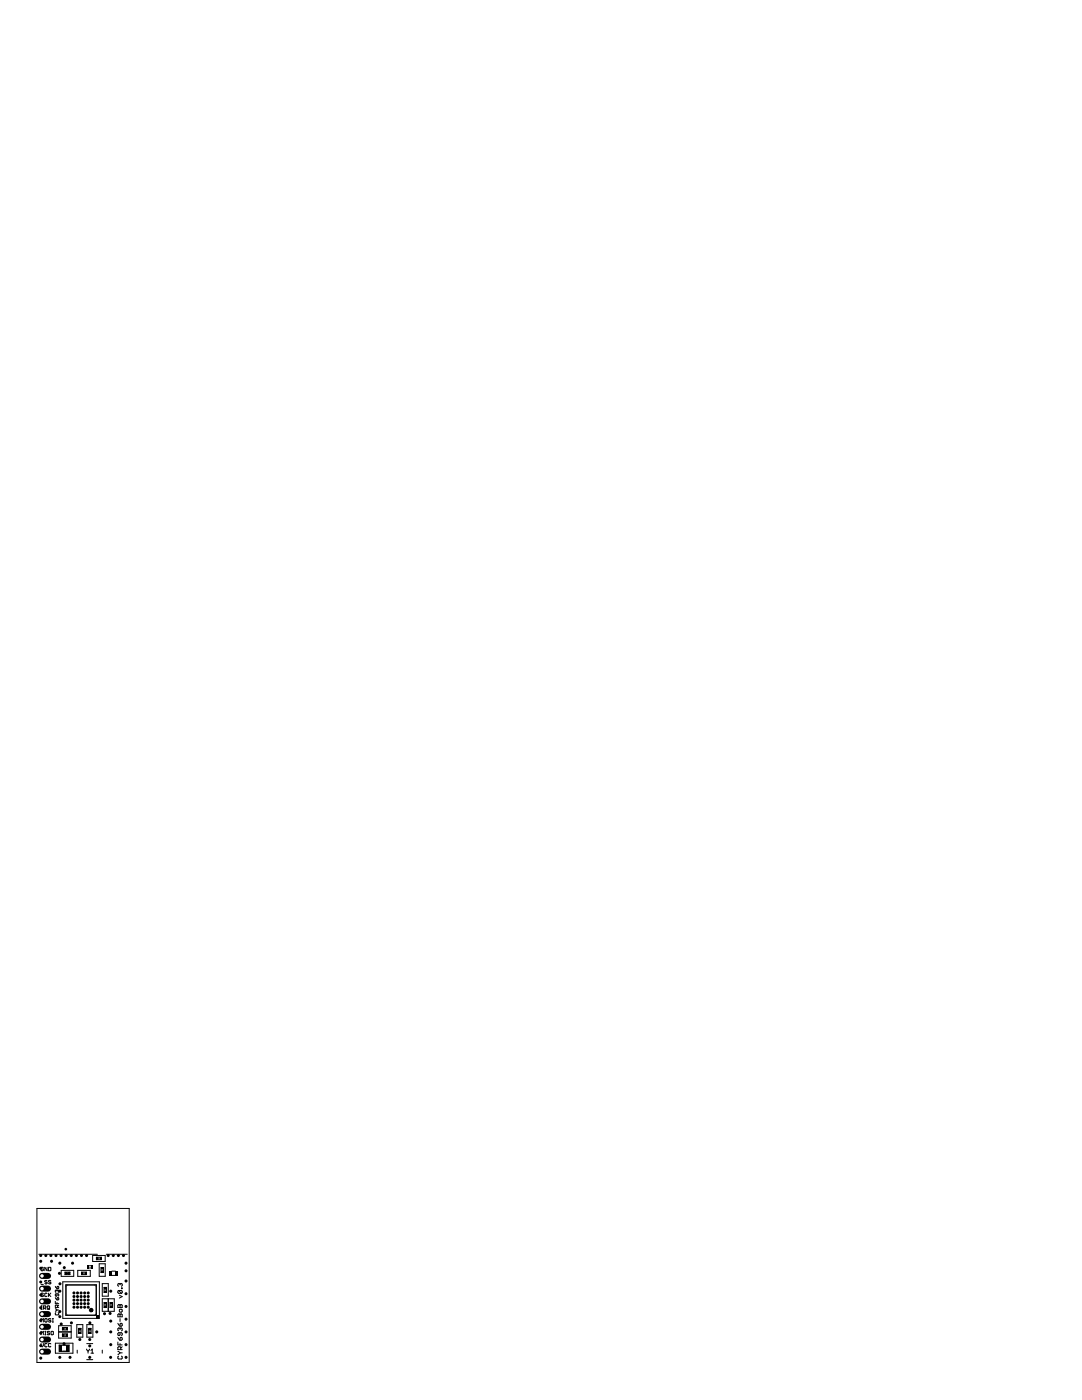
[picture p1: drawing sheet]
<svg xmlns="http://www.w3.org/2000/svg" width="216mm" height="279mm" viewBox="0 0 216 279" stroke-linecap="round" stroke-linejoin="round" font-family="sans-serif">
<g fill="none" stroke="#000" stroke-width=".2">
<path d="M7.4 241.2h18.4v30.7h-18.4zM7.7 250.3h11.7M8.2 256.3h.4M8.6 258.2l-.1-.1-.3 .1 .1 .2 .3 .1-.1 .3-.3-.2M8.6 253l-.1-.1-.3 .1 .1 .6 .3-.1v-.2h-.2M9.4 255.7l-.1-.2-.4 .2 .2 .2 .3 .1-.1 .2-.4-.1M9.4 252.9v.7l-.5-.7v.7M9.4 258.2l-.1-.1-.4 .1v.4l.2 .2 .3-.2M9.7 252.9l.4 .1-.1 .6h-.3zM9.7 258.1v.7M9.8 258.4l.3 .4M10.1 255.7l-.1-.2-.3 .2 .1 .2 .3 .1-.1 .2-.3-.1"/>
<path d="M10.1 258.1l-.4 .4M11 259.7v.5h.7M11 259l.4 .4M11 256.7l.4 .5M11.4 257.6l-.1-.1-.3 .1 .2 .3M11.4 258.2v.4l-.1 .1-.3-.1 .2-.4h.4l.1 .1-.1 .4M11.4 257.6l.1-.1 .2 .1-.1 .3M11.4 259.1l.2-.1 .1 .3-.3 .1zM11.4 257.6v.1M11.4 259.9v.3M11.5 256.7l.2 .1-.1 .4h-.2zM12.2 253.5h2.5v1.2h-2.5z"/>
<path d="M12.5 255.8h7.3v7.3h-7.3zM13 253.9h1v.5h-1zM13.1 256.4h6.1v6.1h-6.1zM15.5 253.5h2.5v1.2h-2.5zM16.3 253.9h1v.5h-1zM17.8 252.6h.5M17.8 253.1h.5M18.5 250.6h2.5v1.2h-2.5zM19.2 250.9h1v.5h-1zM19.8 252.2h1.2v2.5h-1.2zM20.1 253h.5v1h-.5zM20.4 256.2h1.2v2.5h-1.2z"/>
<path d="M20.4 259.2h2.4v2.5h-2.4zM20.8 260h.5v1h-.5zM20.8 256.9h.5v1h-.5zM21.2 250.3h4.2M21.6 259.2v2.5M21.9 260h.5v1h-.5zM22.3 254.5h.7M22.3 253.7h.7M23.7 257.5l-.2 .5 .2 .1h.5M23.7 257.5h.5l.2 .2-.2 .4M23.7 257.5l.5 .6M23.8 258.5l.6 .3-.6 .3"/>
<path d="M24 256.3l-.2-.2-.3 .2 .2 .4M24 256.3l.1-.2 .3 .2-.2 .4M24 256.3v.1M24.2 257h.2v.2h-.2zM8.2 261.3h.2M8.2 263.8v-.6l.2 .2 .2-.2v.6M8.2 266.4v-.7l.2 .2 .2-.2v.7M8.2 268.1v.5l.2 .2 .2-.2v-.5M8.2 260.6h.2M8.3 260.6v.7M8.7 261.1l.4-.1-.1-.4h-.3v.7M8.9 261.1l.2 .2"/>
<path d="M8.9 263.3l.2-.1 .3 .1-.1 .5-.4-.1zM8.9 266.4h.3M8.9 265.7h.3M9.1 265.7v.7M9.4 268.2l-.1-.1-.4 .1 .2 .6 .3-.1M9.4 260.7l.2-.1 .3 .1-.1 .6-.4-.1zM9.7 261.1l.2 .2M9.9 265.8l-.1-.1-.4 .1 .5 .5-.1 .1-.4-.1M10.1 268.2l-.1-.1-.3 .1 .1 .6 .3-.1M10.1 263.3l-.1-.1-.3 .1 .4 .4-.1 .1-.3-.1M10.2 265.8l.1-.1 .3 .1-.1 .6-.3-.1zM10.4 263.2h.3"/>
<path d="M10.4 263.8h.3M10.6 263.2v.6M11 261.2l.4 .2M11.1 268.1h3.5v2h-3.5zM11.2 262l-.2 .1 .2 .3 .5-.1-.1-.3M11.4 261.4l-.4 .3M11.4 261.4h.3M11.5 260.9v-.3l-.3-.1-.2 .4h.7M11.7 264.6h2.5v1.2h-2.5zM11.7 265.8h2.5v1.2h-2.5zM11.7 260.5l-.2 .2M11.8 268.4h2v1.3h-2z"/>
<path d="M12.5 266.2h1v.5h-1zM12.5 264.9h1v.5h-1zM12.5 268.5h.6M15.3 264.4h1.2v2.5h-1.2zM15.4 269.4v.6M15.7 265.1h.5v1h-.5zM17.3 269.2l.3 .4M17.3 268.1h1.2M17.3 271.3h1.2M17.3 264.4h1.2v2.5h-1.2zM17.6 269.6v.5M17.7 265.1h.5v1h-.5z"/>
<path d="M17.8 269.2l-.2 .4M18.1 269.5l.3-.3v.9M18.1 270.1h.6M19.2 262.2v-5.7h-6v6h5.7M19.3 262.2l-.4 .3M20.4 269.4v.6M23.5 267.8v.6h.9M23.5 269.7l.5 .3M23.5 266.9l.5 .6M23.5 264.1l.5 .6M23.7 270.6l-.2 .2 .2 .4h.5l.2-.1-.2-.5M23.7 260.4l.3 .1 .2-.1 .2 .1v.4h-.9v-.4z"/>
<path d="M23.7 262.2l.3 .2 .2-.2 .2 .2v.4h-.9v-.4zM24 265.2l-.2-.2-.3 .2 .2 .4M24 266v.4l-.2 .1-.3-.1 .2-.4h.5l.2 .1-.2 .4M24 261.3l.4 .1-.2 .5-.4-.2zM24 264.2l.1-.1 .3 .1-.2 .5h-.2zM24 265.2l.1-.2 .3 .2-.2 .4M24 270l-.5 .3M24 270h.4M24 260.5v.4M24 262.4v.4M24 263.2v.5M24 265.2v.1"/>
<path d="M24 268.1v.3M24.1 269.3v-.4l-.1-.1-.5 .1v.4h.9M24.1 266.9l.3 .1v.3l-.4 .2v-.5zM24.4 268.8l-.3 .3"/>
</g>
<g fill="#000">
<path d="M13 253.9h.3v.5h-.3zM13.6 253.9h.4v.5h-.4zM16.3 253.9h.3v.5h-.3zM16.9 253.9h.4v.5h-.4zM17.5 252.5h.3v.6h-.3zM18.3 252.5h.3v.6h-.3zM19.2 250.9h.4v.5h-.4zM19.9 250.9h.3v.5h-.3zM20.1 253.6h.5v.4h-.5zM20.1 253h.5v.3h-.5zM20.8 257.6h.5v.3h-.5zM20.8 256.9h.5v.4h-.5z"/>
<path d="M21.9 253.6h.5v1h-.5zM23 253.6h.5v1h-.5zM11.8 268.4h.5v1.3h-.5zM12.5 266.2h.3v.5h-.3zM12.5 264.9h.3v.5h-.3zM13.1 266.2h.4v.5h-.4zM13.1 264.9h.4v.5h-.4zM13.3 268.4h.5v1.3h-.5zM15.7 265.1h.5v.4h-.5zM15.7 265.8h.5v.3h-.5zM17.7 265.1h.5v.4h-.5zM17.7 265.8h.5v.3h-.5z"/>
<path d="M19.2 262.5h.6v.6h-.6zM20.8 260.6h.5v.4h-.5zM20.8 260h.5v.3h-.5zM21.9 260h.5v.3h-.5zM21.9 260.6h.5v.4h-.5z"/>
<circle cx="8.1" cy="258.4" r=".3"/>
<circle cx="8.1" cy="253.1" r=".3"/>
<circle cx="8.1" cy="251.7" r=".3"/>
<circle cx="8.1" cy="250.6" r=".3"/>
<circle cx="8.1" cy="255.9" r=".3"/>
<circle cx="9.1" cy="250.6" r=".3"/>
<circle cx="10.2" cy="250.6" r=".3"/>
<circle cx="10.3" cy="251.7" r=".3"/>
<circle cx="11.2" cy="250.6" r=".3"/>
<circle cx="11.9" cy="254.1" r=".3"/>
<circle cx="11.9" cy="252.1" r=".3"/>
<circle cx="11.9" cy="257.7" r=".3"/>
<circle cx="12" cy="256.2" r=".3"/>
<circle cx="12.2" cy="250.6" r=".3"/>
<circle cx="12.8" cy="253" r=".3"/>
<circle cx="13.1" cy="249.3" r=".27"/>
<circle cx="13.2" cy="250.6" r=".3"/>
<circle cx="14.2" cy="250.6" r=".3"/>
<circle cx="14.5" cy="252.1" r=".3"/>
<circle cx="14.8" cy="258.7" r=".3"/>
<circle cx="14.8" cy="259.5" r=".3"/>
<circle cx="14.8" cy="258" r=".3"/>
<circle cx="15.2" cy="250.6" r=".3"/>
<circle cx="15.5" cy="258.7" r=".3"/>
<circle cx="15.5" cy="259.5" r=".3"/>
<circle cx="15.5" cy="258" r=".3"/>
<circle cx="16.2" cy="258.7" r=".3"/>
<circle cx="16.2" cy="259.5" r=".3"/>
<circle cx="16.2" cy="258" r=".3"/>
<circle cx="16.3" cy="250.6" r=".3"/>
<circle cx="16.9" cy="258.7" r=".3"/>
<circle cx="16.9" cy="259.5" r=".3"/>
<circle cx="16.9" cy="258" r=".3"/>
<circle cx="17.3" cy="250.6" r=".3"/>
<circle cx="17.6" cy="258.7" r=".3"/>
<circle cx="17.6" cy="259.5" r=".3"/>
<circle cx="17.6" cy="258" r=".3"/>
<circle cx="21.6" cy="250.6" r=".3"/>
<circle cx="22.1" cy="257.7" r=".3"/>
<circle cx="22.6" cy="250.6" r=".3"/>
<circle cx="23.6" cy="250.6" r=".3"/>
<circle cx="24.6" cy="250.6" r=".3"/>
<circle cx="25.1" cy="252.1" r=".3"/>
<circle cx="25.1" cy="258.2" r=".3"/>
<circle cx="25.1" cy="255.7" r=".3"/>
<circle cx="25.1" cy="253.6" r=".3"/>
<circle cx="8.1" cy="261" r=".3"/>
<circle cx="8.1" cy="266.1" r=".3"/>
<circle cx="8.1" cy="263.5" r=".3"/>
<circle cx="8.1" cy="271" r=".3"/>
<circle cx="8.1" cy="268.6" r=".3"/>
<circle cx="11.9" cy="270.9" r=".3"/>
<circle cx="11.9" cy="262.8" r=".3"/>
<circle cx="11.9" cy="261.7" r=".3"/>
<circle cx="12.2" cy="264.2" r=".3"/>
<circle cx="12.8" cy="268.2" r=".3"/>
<circle cx="14" cy="270.9" r=".3"/>
<circle cx="14.2" cy="264" r=".3"/>
<circle cx="14.8" cy="260.9" r=".3"/>
<circle cx="14.8" cy="260.2" r=".3"/>
<circle cx="15.5" cy="260.9" r=".3"/>
<circle cx="15.5" cy="260.2" r=".3"/>
<circle cx="15.9" cy="267.3" r=".3"/>
<circle cx="16.2" cy="260.9" r=".3"/>
<circle cx="16.2" cy="260.2" r=".3"/>
<circle cx="16.9" cy="260.9" r=".3"/>
<circle cx="16.9" cy="260.2" r=".3"/>
<circle cx="17.6" cy="260.9" r=".3"/>
<circle cx="17.6" cy="260.2" r=".3"/>
<circle cx="17.9" cy="267.3" r=".3"/>
<circle cx="17.9" cy="268.6" r=".3"/>
<circle cx="17.9" cy="270.9" r=".3"/>
<circle cx="17.9" cy="264" r=".3"/>
<circle cx="19.3" cy="265.8" r=".3"/>
<circle cx="20.9" cy="262.2" r=".3"/>
<circle cx="22" cy="262.1" r=".3"/>
<circle cx="22.1" cy="270.9" r=".3"/>
<circle cx="22.1" cy="268.4" r=".3"/>
<circle cx="22.1" cy="265.8" r=".3"/>
<circle cx="22.1" cy="263.7" r=".3"/>
<circle cx="25.1" cy="268.4" r=".3"/>
<circle cx="25.1" cy="265.8" r=".3"/>
<circle cx="25.1" cy="263.3" r=".3"/>
<circle cx="25.1" cy="260.7" r=".3"/>
<circle cx="25.1" cy="270.9" r=".3"/>
</g>
<circle cx="18.2" cy="261.5" r=".15" fill="none" stroke="#000" stroke-width=".6"/>
<path d="M13.5 254v.2M16.8 254v.2M19.7 251.1v.2M20.3 253.5h.2M20.9 257.4h.2M13 265.1v.2M13 266.3v.2M15.8 265.6h.2M17.8 265.6h.2M20.9 260.5h.2M22.1 260.5h.2" fill="none" stroke="#000" stroke-width=".26"/>
<path d="M8.4 257.2h1.2M8.4 259.7h1.2M8.4 254.6h1.2M8.4 264.8h1.2M8.4 267.3h1.2M8.4 269.7h1.2M8.4 262.3h1.2" fill="none" stroke="#000" stroke-width="1.2"/>
<g fill="#fff">
<circle cx="8.4" cy="257.2" r=".35"/>
<circle cx="8.4" cy="259.7" r=".35"/>
<circle cx="8.4" cy="264.8" r=".35"/>
<circle cx="8.4" cy="267.3" r=".35"/>
<circle cx="8.4" cy="269.7" r=".35"/>
<circle cx="8.4" cy="262.3" r=".35"/>
<circle cx="8.4" cy="254.6" r=".35"/>
</g>
</svg>
